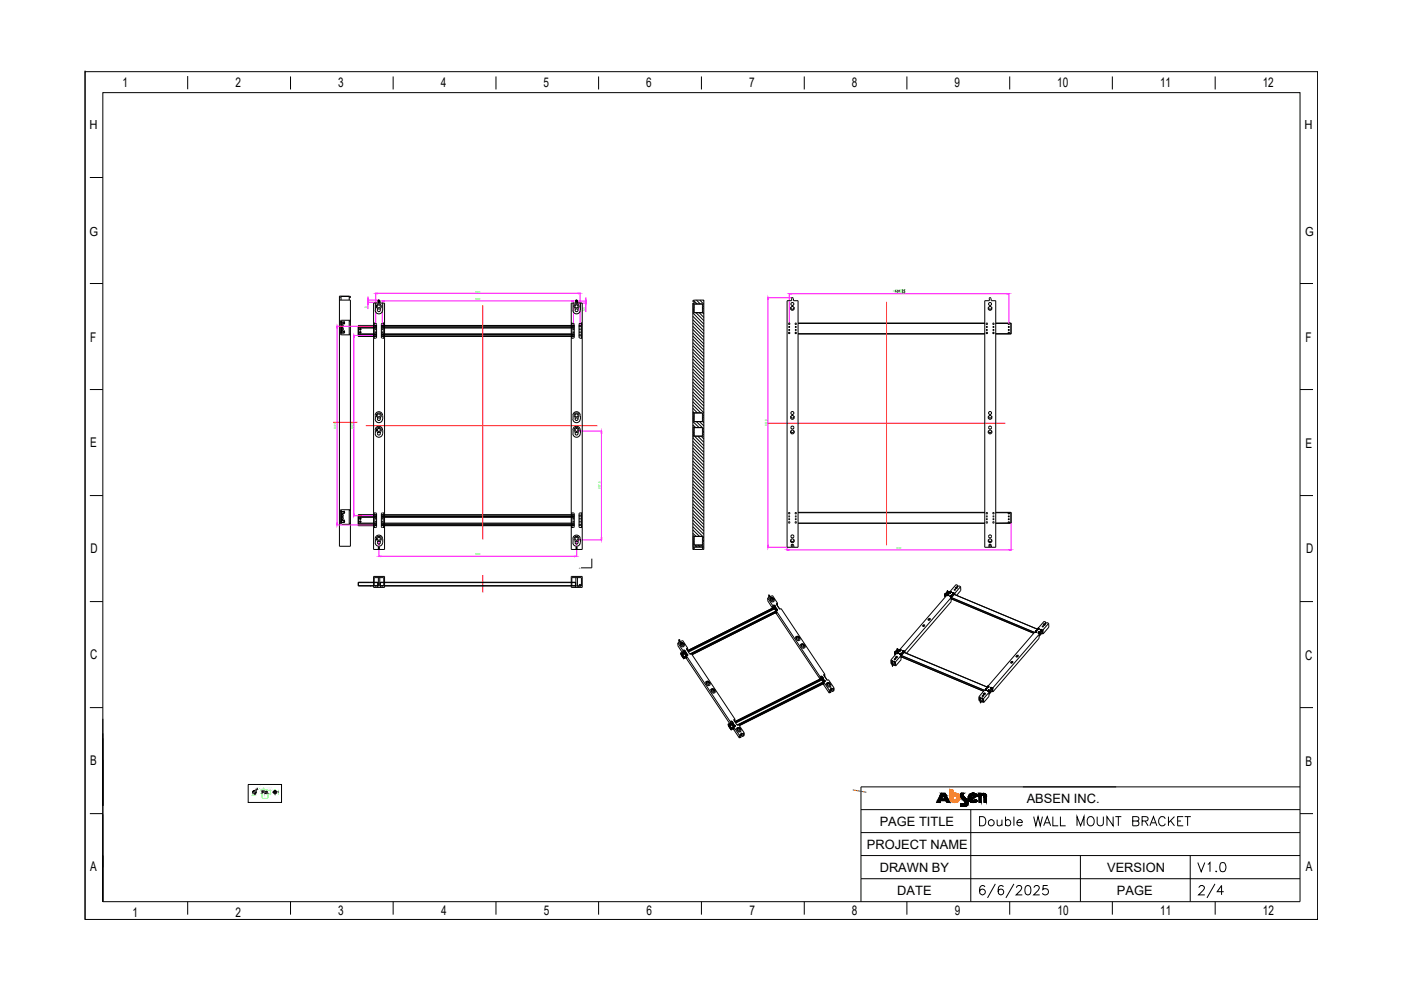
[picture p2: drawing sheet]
<svg xmlns="http://www.w3.org/2000/svg" width="297mm" height="210mm" viewBox="0 0 297 210" stroke-linecap="round" stroke-linejoin="round" font-family="sans-serif">
<defs><g id="words">
<text font-size="6.2" x="253.3" y="191.6">2/4</text>
<text font-size="4.9" x="252.9" y="185.9">V1.0</text>
<g font-size="2.8">
<text x="26" y="18.4">1</text>
<text x="49.9" y="18.4">2</text>
<text x="71.7" y="18.4">3</text>
<text x="93.5" y="18.4">4</text>
<text x="115.2" y="18.4">5</text>
<text x="137" y="18.4">6</text>
<text x="158.8" y="18.4">7</text>
<text x="180.6" y="18.4">8</text>
<text x="202.4" y="18.4">9</text>
<text x="224.2" y="18.4">10</text>
<text x="246" y="18.4">11</text>
<text x="267.7" y="18.4">12</text>
<text x="19.1" y="72.5">F</text>
<text x="276.8" y="72.4">F</text>
<text x="19.1" y="94.8">E</text>
<text x="276.8" y="94.9">E</text>
<text x="19.2" y="117.3">D</text>
<text x="276.9" y="117.2">D</text>
<text x="19.1" y="139.8">C</text>
<text x="276.7" y="139.9">C</text>
<text x="19.1" y="162.1">B</text>
<text x="276.8" y="162.3">B</text>
<text x="19.1" y="184.7">A</text>
<text x="276.9" y="184.7">A</text>
<text x="28.1" y="194.4">1</text>
<text x="49.9" y="194.4">2</text>
<text x="71.7" y="194.1">3</text>
<text x="93.5" y="194.1">4</text>
<text x="115.3" y="194.1">5</text>
<text x="137.1" y="194.1">6</text>
<text x="158.9" y="194.1">7</text>
<text x="180.6" y="194.1">8</text>
<text x="202.4" y="194.1">9</text>
<text x="224.2" y="194.1">10</text>
<text x="246" y="194.1">11</text>
<text x="267.8" y="194.1">12</text>
</g>
<g font-size="2.7">
<text x="217.7" y="170.3">ABSEN INC.</text>
<text x="186.5" y="175.1">PAGE TITLE</text>
<text x="183.8" y="180">PROJECT NAME</text>
<text x="186.5" y="184.9">DRAWN BY</text>
<text x="234.7" y="184.9">VERSION</text>
<text x="190.2" y="189.7">DATE</text>
<text x="236.8" y="189.8">PAGE</text>
</g>
<g font-size="2.6">
<text x="19" y="27.4">H</text>
<text x="276.6" y="27.4">H</text>
<text x="19" y="50">G</text>
<text x="276.7" y="50">G</text>
</g>
<g font-size=".6" fill="#0f0">
<text x="77.8" y="65.4" transform="rotate(-90 77.8 65.4)">6</text>
<text x="100.8" y="63.6">522</text>
<text x="100.8" y="62">558</text>
<text x="124" y="66" transform="rotate(-90 124 66)">5.5</text>
<text x="189.4" y="62">*</text>
<text x="71.3" y="91" transform="rotate(-90 71.3 91)">542.5</text>
<text x="74.8" y="91" transform="rotate(-90 74.8 91)">492.5</text>
<text x="162.6" y="90.3" transform="rotate(-90 162.6 90.3)">681.5</text>
<text x="127.3" y="103.6" transform="rotate(-90 127.3 103.6)">297.5</text>
<text x="100.8" y="117.8">540</text>
<text x="190.2" y="116.4">612</text>
</g>
<text font-size=".4" x="122.8" y="120.6">A</text>
</g></defs>
<!-- layer: 0 -->
<g fill="none" stroke="#000" stroke-width=".21">
<path d="M18 15.2h.1M18 15.2h261.4v179.7h-261.4zM18 15.2v179.7M39.8 16.1v2.8M61.6 16.2v2.8M83.4 16.2v2.8M105.2 16.2v2.8M126.9 16.2v2.8M148.7 16.2v2.8M170.5 16.2v2.8M192.3 16.2v2.8M214.1 16.2v2.8"/>
<path d="M235.8 16.2v2.8M257.6 16.2v2.8M279.4 15.2v179.7M19.1 37.6h2.7M19.1 60.1h2.7M72 63h.3M72.3 70.9l2 .1M72.3 68v3M72.3 70.6h.1M72.3 68.3h.1M72.3 68.4v2.1M72.3 62.9v.7"/>
<path d="M72.3 67.9v3.1M72.3 70.5h.8v-.2l-.1 .2M72.4 68.3h-.1M72.4 68.4h.1M72.4 70.5h.1M72.4 68.3h.6zM72.4 70.6h.6M72.5 70l.2 .2M72.5 68.8v1.3zM72.7 68.6l-.2 .2M72.7 68.7l-.2 .1M72.7 68.6v.1"/>
<path d="M72.7 70.2h.3M72.7 68.6h.4v-.2l-.1 .2M73 68.3h.1M73 70.2v.1M73 68.6h.1M73 68.4h.1M73 70.5h.1M73 70.3h.1M73 68.6v.1M73 70.5v.1M74 70.8h.3M74 62.8h-2v53h2.3v-52.2h-2.3"/>
<path d="M74 67.9v3.1M74 68.1h.3M74.3 62.8v.3zM74.3 67.9l-2 .1M75.9 71h3.9M75.9 69l.1 2.3M75.9 69.3l3.9 .1M75.9 71.2h.4M75.9 69.3h.4M75.9 69.1h.4M76 70.8h3.8M76 69v2.3"/>
<path d="M76 69h-.1M76 71.3h3.8M76 69.6h3.8M76 69h3.8M79.2 64.3h2.3v52.2h-2.3zM79.2 71.7h.5M79.2 71.6h.1M79.3 68.6h.1M79.3 68.6v3.1M79.6 64.3l-.1 1.5a.78 .78 0 0 0 .8 .7 .78 .78 0 0 0 .8-.7M79.7 68.6l.1 .2M79.7 68.6l-.5 .1"/>
<path d="M79.8 68.8v2.7l-.1 .2M79.9 65.3a.53 .53 0 0 1 .1-.7 .53 .53 0 0 1 .7 0 .53 .53 0 0 1 0 .7M80 65.3l.1 .5M80 65.7a.4 .4 0 0 1 .6 0M80 65.8a.32 .32 0 0 0 .3 .3 .32 .32 0 0 0 .3-.3M80.2 63.7l.2-.1 .1 .2M80.2 63.7l-.1 .1M80.2 63.8l.1 .2 .2-.2M80.2 63.8l.1-.1 .2 .1M80.2 63.8h.1M80.2 63.7v.6M80.5 63.7v.6"/>
<path d="M80.6 63.8v.5M80.7 65.6v.2M80.7 65.3l-.1 .3M80.9 68.8v2.7l.1 .2M80.9 70.8h40.9M80.9 71h40.9M80.9 71.3h40.9M80.9 69.6h40.9M80.9 69.4h40.9M80.9 69h40.9M81 68.6l-.1 .2M81.1 68.6h.4"/>
<path d="M81.1 71.7h.4M81.2 64.3v1.5M81.4 68.6h.1M81.4 68.6v3.1M81.4 71.6h.1M121.1 64.3h2.3v52.2h-2.3zM121.1 71.7h.5M121.1 71.6h.1M121.2 68.6h.1M121.2 68.6v3.1M121.5 65.8a.78 .78 0 0 0 .7 .7 .78 .78 0 0 0 .8-.7M121.5 64.3v1.5"/>
<path d="M121.6 68.6l.2 .2M121.6 68.6l-.5 .1M121.8 68.8v2.7l-.2 .2M121.8 65.3a.53 .53 0 0 1 .1-.7 .53 .53 0 0 1 .7 0 .53 .53 0 0 1 0 .7M121.9 65.3l.1 .5M121.9 65.7a.4 .4 0 0 1 .7 0M121.9 65.8a.32 .32 0 0 0 .3 .3 .32 .32 0 0 0 .4-.3M122 63.8a.17 .17 0 0 1 .2-.2 .17 .17 0 0 1 .2 .2M122.1 63.8l.1 .2 .2-.2M122.1 63.8l.1-.1 .2 .1M122.1 63.8v.5M122.1 63.8h.1"/>
<path d="M122.1 63.7v.6M122.4 63.7v.6M122.5 63.8v.5M122.6 65.6v.2M122.7 65.3l-.1 .3M122.8 68.8v2.7l.2 .2M123 68.6l-.2 .2M123 68.6h.4M123 71.7h.4M123.1 64.3v1.5M123.3 68.6h.1M123.3 68.6v3.1"/>
<path d="M123.3 71.6h.1M146.9 63.7l2.3-.1v52.9h-2.3v-52.2h.3v-.3h-.3zM146.9 65.8h.3M147 64.3l-.1 2.2M147 64.4h1.9v1.9M147 65.4h.2M147 66.1h.2M147 65.6h.2M147.2 64.5v1.8h2M148.9 64.7h.3M148.9 65h.3M148.9 65.3h.3"/>
<path d="M148.9 65.9h.3M148.9 65.5h.3M167.7 65.3a.32 .32 0 0 0 .3 .3 .32 .32 0 0 0 .3-.3M167.7 65.2v.1M167.8 63.3l.2-.2 .2 .2M167.9 63.3v.5h-1v52.2h2.3v-52.2h-1v-.5M168.4 65.2v.1M169.2 70.8h39.6M169.2 68.5h39.6M209.6 65.3a.32 .32 0 0 0 .3 .3 .32 .32 0 0 0 .3-.3M209.6 65.2v.1M209.7 63.3l.2-.2 .2 .2"/>
<path d="M209.8 63.3v.5h-1v52.2h2.3v-52.2h-1v-.5M210.3 65.2v.1M211.1 70.8h3.2M211.1 68.5h3.2M214 70.7l.3 .1M214 68.6h.4M214.3 68.5v2.3M214.3 68.5h.1M275.6 60.1h2.8M19.1 82.6h2.7M79.5 91.9a.78 .78 0 0 0 .8 .8 .78 .78 0 0 0 .8-.8M80 91.9a.4 .4 0 0 1 .6 0"/>
<path d="M80 88.8a.4 .4 0 0 1 .6 0M80 91.9a.32 .32 0 0 0 .3 .3 .32 .32 0 0 0 .3-.3M80 88.8a.32 .32 0 0 0 .3 .4 .32 .32 0 0 0 .3-.4M80.6 91.8l.1-.1a.56 .56 0 0 0 .1-.9 .56 .56 0 0 0-.9 0 .56 .56 0 0 0 .1 .9l.1 .2M80.6 88.7l.1-.2a.54 .54 0 0 0 0-.8 .54 .54 0 0 0-.8 0 .54 .54 0 0 0 .1 .8l.1 .4M80.7 88.7v.2M80.7 91.8v.1M81.1 88.1a.78 .78 0 0 0-.8-.8 .78 .78 0 0 0-.8 .8l.1 .8a.76 .76 0 0 0 .8 .7 .76 .76 0 0 0 .7-.8M81.1 91.2a.78 .78 0 0 0-.8-.8 .78 .78 0 0 0-.8 .8l.1 .7M81.2 88.1v.8M81.2 91.2v.7M121.5 88.1a.78 .78 0 0 1 .7-.8 .78 .78 0 0 1 .8 .8"/>
<path d="M121.5 88.8a.78 .78 0 0 0 .7 .8 .78 .78 0 0 0 .8-.8M121.5 91.2a.78 .78 0 0 1 .7-.8 .78 .78 0 0 1 .8 .8M121.5 91.9a.78 .78 0 0 0 .7 .8 .78 .78 0 0 0 .8-.8M121.5 88.1v.8M121.5 91.2v.7M121.9 91.9a.4 .4 0 0 1 .7 0M121.9 88.8a.4 .4 0 0 1 .7 0M121.9 91.9a.32 .32 0 0 0 .3 .3 .32 .32 0 0 0 .4-.3M121.9 88.8a.32 .32 0 0 0 .3 .4 .32 .32 0 0 0 .4-.4M122.6 91.8v-.1a.56 .56 0 0 0 .1-.9 .56 .56 0 0 0-.9 0 .56 .56 0 0 0 .1 .9l.1 .2M122.6 88.7v-.2a.54 .54 0 0 0 .1-.8 .54 .54 0 0 0-.8 0 .54 .54 0 0 0 0 .8l.1 .4M122.6 88.7v.2"/>
<path d="M122.6 91.8v.1M123.1 88.1v.8M123.1 91.2v.7M146.9 87.3v2.3M146.9 90.4v2.4M146.9 88.1h.1M146.9 91.2h.1M146.9 91.9h.3M146.9 88.9h.3M147 91.5h.2M147 90.6h1.9v1.9h-1.7M147 87.5h1.9v1.9h-1.7"/>
<path d="M147 88.4h.2M147 92.3h.2M147 89.2h.2M147 91.8h.2M147 88.7h.2M147.2 87.5v1.9h2M148.9 90.7h-1.7v1.8h2M148.9 91.5h.3M148.9 91.7h.3M148.9 88.1h.3M148.9 88.4h.3M148.9 87.8h.3"/>
<path d="M148.9 91.2h.3M148.9 89h.3M148.9 88.6h.3M148.9 90.9h.3M148.9 92.1h.3M167.7 88.3a.32 .32 0 0 0 .3 .3 .32 .32 0 0 0 .3-.3M167.7 91.4a.34 .34 0 0 0 .3 .3 .34 .34 0 0 0 .4-.3M167.7 88.3h.1M168.4 88.3h.1M209.6 88.3a.32 .32 0 0 0 .3 .3 .32 .32 0 0 0 .3-.3M209.6 91.4a.32 .32 0 0 0 .3 .3 .32 .32 0 0 0 .3-.3M209.6 88.3h.1"/>
<path d="M209.6 91.4h.1M210.3 88.3h.1M210.3 91.4h.1M275.6 82.6h2.8M19.1 105.1h2.7M72.3 111.1l2 .1M72.3 108.1v3M72.3 110.7h.1M72.3 108.5h.1M72.3 108.5v2.2M72.3 108v.1M72.3 108.1h2"/>
<path d="M72.4 108.5h-.1M72.4 108.5h.1M72.4 110.7h.1M72.4 110.7h.6M72.4 108.5h.6zM72.5 110.2l.2 .2M72.5 109v1.2zM72.7 108.8l-.2 .2M72.7 110.4h.4v.3h-.8M72.7 110.4h.3M72.7 108.8h.3M72.7 108.8h.1"/>
<path d="M73 108.5h.1M73 110.4h.1M73 108.8h.1M73 110.7h.1M73 108.7v.1M73 108.5l.1 .3zM73 110.4v.3M74 111h.3M74 108.2h.3M74 108.1v3.1M75.9 109.5h3.9M75.9 111.4h.4"/>
<path d="M75.9 109.5h.4M75.9 109.2h.4M76 110.9h3.8M76 109.1v2.4M76 111.5h3.8M76 109.7h3.8M76 109.1h3.8M79.2 108.8h.5l.1 .1M79.2 108.8h.1M79.2 111.8h.1M79.3 111.8h.1M79.3 108.8v3"/>
<path d="M79.5 115a.78 .78 0 0 0 .8 .8 .78 .78 0 0 0 .8-.8M79.5 114.2a.78 .78 0 0 1 .8-.7 .78 .78 0 0 1 .8 .7M79.6 114.3v.8M79.8 111.7l-.1 .1h-.5M79.8 111.1l-3.9 .1h.4M79.8 109v2.7M80 114.9a.38 .38 0 0 1 .4-.1 .38 .38 0 0 1 .3 .3M80 115a.32 .32 0 0 0 .3 .4 .32 .32 0 0 0 .3-.4M80.1 114.9l-.1-.2a.55 .55 0 0 1 0-.9 .55 .55 0 0 1 .8 .3l-.2 .8M80.1 114.9v.2M80.9 111.7l.1 .1h.5M80.9 110.9h40.9"/>
<path d="M80.9 109.5h40.9M80.9 111.5h40.9M80.9 111.1h40.9M80.9 109.7h40.9M80.9 109.1h40.9M80.9 109v2.7M81.2 114.3v.8M81.4 111.8h.1M81.4 108.8h.1M81.4 108.8v3M81.5 108.8h-.5l-.1 .1M121.1 108.8h.1"/>
<path d="M121.1 108.8h.5M121.1 111.8h.5M121.1 111.8h.1M121.2 111.8h.1M121.2 108.8v3M121.5 115a.78 .78 0 0 0 .7 .8 .78 .78 0 0 0 .8-.8M121.5 114.2a.78 .78 0 0 1 .7-.7 .78 .78 0 0 1 .8 .7M121.5 114.3v.8M121.6 108.8l.2 .1M121.8 111.7l-.2 .1M121.8 109v2.7M121.9 114.9a.4 .4 0 0 1 .7 0"/>
<path d="M121.9 115a.32 .32 0 0 0 .3 .4 .32 .32 0 0 0 .4-.4M122 114.9l-.1-.2a.55 .55 0 0 1 0-.9 .55 .55 0 0 1 .8 .3l-.1 .8M122 114.9v.2M122.6 114.9v.2M122.8 111.7l.2 .1h.4M122.8 109v2.7M123.1 114.3v.8M123.3 111.8h.1M123.3 108.8h.1M123.3 108.8v3M123.4 108.8h-.4l-.2 .1M125.5 118.4v2h-2.3"/>
<path d="M146.9 113.5v2.3M146.9 116h.3M146.9 114.3h.1M146.9 116.2h.3M146.9 115.1h.3M146.9 116.4h.3M147 113.7h1.9v1.9M147 115.4h.2M147 114.6h.2M147 114.9h.2M148.9 113.7h-1.7v1.9h2M148.9 116v.5"/>
<path d="M148.9 114.3h.3M148.9 114h.3M148.9 114.6h.3M148.9 115.2h.3M148.9 114.8h.3M148.9 116.2h.3M149.2 116h-2v.5M167.7 115.7l.3-.3 .3 .3M167.7 114.5a.34 .34 0 0 0 .4 .3 .34 .34 0 0 0 .3-.3M167.8 115.7v.3M168.3 115.7v.3M169.2 111h39.6"/>
<path d="M169.2 108.6h39.6M209.6 114.5a.32 .32 0 0 0 .3 .4 .32 .32 0 0 0 .3-.4M209.6 115.7l.3-.3 .3 .3M209.6 114.5v.1M209.7 115.7v.3M210.2 115.7v.3M210.3 114.5v.1M211.1 108.6h3.2M214 108.7h.4M214.3 108.6l.1 .1M214.3 108.6v2.4M214.4 110.9l-3.3 .1"/>
<path d="M214.4 110.9l-.1 .1M275.6 105.1h2.8M19.1 127.6h2.7M76 123.4v.8M76 124.2h2.4M76 124.2h3.2M76 123.5h3.2M76 123.4h2.4M79.2 122.2h2.3v2.3h-2.3zM79.3 124.2h.8M79.3 123.5h.8M79.8 123.4h.3"/>
<path d="M80.1 123.4v1.1M80.1 123.4v.8M80.2 122.5v1.7h-.9v-1.7h2.1v1.7h-.9v-1.7M80.6 124.2h.1M80.6 124.2h.8M80.6 123.5h.8M80.6 123.4v1.1M80.6 123.4v.1M80.6 123.4h.3M81.5 124.2h40.5M81.5 123.5h40.5M121.1 122.2h2.3v2.3h-2.3z"/>
<path d="M122 123.5v1M122 124.2h.1M122.1 122.5v1.7M122.4 122.5v1.7h.9v-1.7h-2.1v1.7M122.6 124.2v.3M122.8 124h.3M122.8 124v.2M123.1 124v.2M143.7 136.3l1.1 1.6-.1 .6-1-1.6zM144 135.8h.1M144.1 135.8h.1M144.1 136.5h.1"/>
<path d="M144.1 136.6l.3 .4 .4 .2 .3-.3v-.2M144.2 136.5v.1M144.3 136.5v.2M144.4 138.6h.1M144.4 138.6l.5 1.1M144.4 138.7v.1M144.4 138.6l.1 .1M144.4 138.8h.1M144.4 138.8v.1M144.4 138.9h.1M144.4 138.9l.1 .1M144.5 138.7v.2"/>
<path d="M144.5 138.7l-.1 .1M144.5 138.9h.1M144.5 138.9v.1M144.5 139l.3 .4M144.5 138.9l.3 .5M144.5 138.6h-.1M144.6 138.7h-.1M144.6 136.4h-.1M144.7 138.9l.2 .1zM144.7 136.4l.1 .2M144.7 139h.2zM144.7 135.8l1.1 1.6"/>
<path d="M144.8 136.5h.1M144.8 136.5v.1M144.8 136.6h.1M144.8 136.6l-.1-.2h-.3a.34 .34 0 0 0 0 .4 .34 .34 0 0 0 .5 0M144.8 136.5l-.3-.1v.4M144.8 136.6l.1 .2M144.8 138.4h.1M144.8 136.7h.1M144.8 136.8v.1M144.8 136.7v.1M144.8 139.4h.1M144.8 136.7l.1 .1"/>
<path d="M144.8 136.8h.1M144.9 139.4h.1M144.9 138.4h.1M144.9 139.2h.1zM144.9 136.4l-.5-.2-.3 .3M144.9 136.4h.1M144.9 136.8h.1M144.9 139.4h-.1M144.9 139.4l.1 .1M144.9 136.4l.2 .3M144.9 139.1v.2zM144.9 139.7h.1"/>
<path d="M144.9 139.5h.1M145 137.9h.1M145 137.8h.1M145 137.9l-.1 .5M145 137.8v.1M145 137.9l.3 .3M145 137.8l-.2 .1M145 139.3l-.1 .1M145.1 136.7h.1M145.1 136.8h.1M145.1 139.4l-.2 .3M145.1 138.4h.1"/>
<path d="M145.1 137.8v.1M145.1 137.8l.7 1.1M145.1 137.9l.7 1M145.2 138.6l-.7 .3M145.2 138.6v.1M145.2 138.6h.1M145.2 138.7h.1M145.3 138.6h.1M145.3 138.2h.1M145.3 138.2v.1M145.3 138.2l.1 .1M145.3 138.2l-.9 .4"/>
<path d="M145.3 138.6l-.1 .1M145.3 138.6v.1M145.3 138.3h-.1M145.3 138.3l-.9 .5M145.3 138.3h.1M145.4 138.3h.1M145.4 138.3v.1M145.4 138.4l.3 .5-.3-.4M145.4 138.4l-.9 .5M145.4 138.4v.1M145.4 138.5h.1M145.4 138.9h.1"/>
<path d="M145.4 139.4l9.4 14.1M145.4 138.5l.3 .4M145.4 138.5l-.1 .1M145.5 138.9h.1M145.5 138.9h-.1M145.5 139.4h.1M145.5 139.6h.1M145.5 137.6h.1M145.5 139.1v.5M145.5 139.1l9.3 13.9M145.5 137.6l.7 1M145.5 139.2l-.5 .3"/>
<path d="M145.5 139.4l-.5 .3M145.6 137.5v.1M145.6 137.6l.1-.1v.4M145.6 137.5l-.1 .1M145.7 138.9h.1M145.8 138.9h.1M145.8 138.9v.1M145.8 137.9h.1M145.8 138.9l-.9 .5M145.8 138.9l-.2 .1M145.8 137.4v.5M145.8 137.4l-.2 .1"/>
<path d="M145.8 138.9l-.3 .2M146.2 138.6h.4l9.2 13.9M163 126.3h.1M163 126.3h.2M163.1 126.2l.1 .1M163.2 126.2v.1M163.2 126.3h-.1M163.2 127h.1M163.2 127a.73 .73 0 0 0 .7 .6l.2-.1v-.4M163.3 127l.1 .2M163.7 126.8l-.2 .1M163.7 126.9l.1 .1-.3-.2v.5"/>
<path d="M163.8 126.3l1 1.6M163.8 127.1h.1M163.8 128.9h.1M163.8 128.4l-1-1.6v.6l1 1.5M163.8 127.1l.1 .2M163.8 128.4v.5M163.9 127h.1M163.9 127.3h.1M163.9 127l-.3-.2-.3 .2a.36 .36 0 0 0 .2 .3 .36 .36 0 0 0 .4 0M163.9 127.2h.1M163.9 127.2v.1M163.9 127l-.1 .1"/>
<path d="M163.9 128.9h.1M163.9 126.8l-.4-.1-.3 .3M163.9 126.9l-.4-.2-.3 .3M163.9 126.8v.1M163.9 126.9l.2 .2M163.9 126.8l.2 .3M164 128.4h.2M164 128.3h.2M164 128.3l-.2 .1M164 128.4l-.1 .5M164 128.3v.1M164 128.4l.3 .3"/>
<path d="M164.1 127.1h.1M164.1 127.3h.1M164.1 128.9h.1M164.2 128.3v.1M164.2 128.9h.1M164.2 128.3l.6 1.2M164.2 128.4l.6 1M164.3 129.1l-18.3 9.2M164.3 129.1l.1 .1M164.3 129.1h.1M164.3 128.7h.1M164.3 128.7l-18.5 9.3"/>
<path d="M164.3 128.7h-.1M164.3 128.7l.1 .1M164.4 128.8h-.1M164.4 128.8h.1M164.4 128.9h.1M164.4 128.8l-18.5 9.3M164.4 128.9l-18.5 9.2M164.4 128.8l.1 .2M164.4 128.9l.4 .5-.3-.4M164.4 129h.1M164.5 129h.1M164.5 129h-.2"/>
<path d="M164.5 129.9l9.4 14.1v-.5M164.5 129.3v.1M164.5 129.9l.1 .1M164.5 129.9h.1M164.6 130h.1M164.6 128.1l.8 1.1M164.6 129.7l-18 9M164.6 129.8l-17.9 9M164.6 129.5v.5M164.6 129.5l9.3 14M164.6 128.1h.1M164.6 128.1l.2-.1v.4"/>
<path d="M164.6 128v.1M164.8 129.4h.1M164.8 128.4h.1M164.8 129.4l-18.5 9.3M164.8 129.4l-.1 .1M164.8 129.5h-.2M164.8 127.9l-.2 .1M164.8 127.9v.5M164.8 128.4l.6 .8M165.4 129.2l.2-.2 9.3 14M168.7 135.2h.1M168.7 135.3l.4 .5h.2l.3-.2"/>
<path d="M168.8 135.3l.2 .2M168.8 135.3l.1-.2v.3M168.8 135.2l.3-.2 .2 .3M168.8 135.2v.1M169 135.5l.3 .2 .1-.1M169.2 135.1l.1 .2M169.3 135.2h.1M169.3 135.4h.1M169.3 135.3l-.3-.2v.4M169.3 135.3l.1 .2M169.3 135.5h.1M169.3 135.4l.1 .1"/>
<path d="M169.4 135.5h.1M169.4 135l-.4-.1-.3 .3M169.4 135a.45 .45 0 0 0-.7 .2M169.4 135l.2 .4M169.6 135.5h.1M169.6 135.4v.1M169.8 136.8h.1M169.8 136.8a.65 .65 0 0 0 .6 .7l.3-.3-.1-.3M169.8 136.8l.3 .3M169.8 136.8v.1M169.9 136.8v.2M170.1 137.1l.2 .1 .2-.1"/>
<path d="M170.3 136.7l.1 .2M170.3 136.8v.1M170.4 136.8h.1M170.4 136.9h.1M170.4 136.8l-.3-.1v.4M170.4 136.8l-.2-.2-.4 .3M170.4 136.8v.3M170.4 137l.1 .1M170.4 137h.1M170.4 137.1v.1M170.4 137.1h.1M170.5 137.1h.1"/>
<path d="M170.5 136.7l-.4-.2-.3 .3M170.5 136.7h.1M170.5 136.7l.1 .2M170.6 136.9h.1M170.7 137.1h.1M188.9 139.9v.9M188.9 139.9l.4 .2-.2 .4M189.7 138.6h.1M189.7 138.4h.1M189.7 138.4v.3M189.7 138.7l.2 .1M189.7 138.4l.3 .2"/>
<path d="M189.8 139.7l-.1 .2M189.8 139.4h.1M189.9 139.3l.1 .2 .2-.1M189.9 139.3v.1M189.9 139.4l.2-.1v.2M189.9 139.2h.3v.2M189.9 139.2v.2M189.9 139.2v.1M189.9 139.4h.1M190 138.3h.1M190 138.2h.1M190.1 138.2h.1"/>
<path d="M190.1 138.3h.1M190.1 139.4l-.1 .1M190.2 138v.1M190.2 138h.1M190.2 137.7h.1M190.2 139.4h.1M190.2 137.7l-.5 .7M190.2 137.7l.2 .1M190.2 137.7l.5 .2M190.3 138.5h.1M190.3 138.6h.1M190.3 138.5v.1"/>
<path d="M190.4 138.6h.1M190.4 138.5h.1M190.5 138.5h.1M190.8 137.9h.1M190.8 138h.1M190.8 138.8h.1M190.9 138.8h.1M190.9 138h.1M190.9 137.9h.1M191 137.9h.1M191 138.8h.1M191 139.2l17.5 7.4"/>
<path d="M191.1 138.8h.1M191.1 139.3l-.1 .1M191.1 139l17.6 7.4M191.4 138.2h.1M191.5 138.2h.1M191.6 138.2h.1M191.7 138.3l17.6 7.4M191.8 138.3h.1M191.8 138.2h.1M191.8 138.2l-.8 .9 .1 .8-1.2 1.3v-.9M191.8 138.2l.1 .2M195.7 132.5v.3l.3-.1"/>
<path d="M195.7 132.6l.2-.1v.3M195.7 132.5h.3v.2M195.7 132.5v.1M195.7 132.6l-.1 .2M195.9 132.6l-.1 .2M196 132.6v.1M196 132.6h.1M196.9 131.3v.2l.3-.1M196.9 131.2l.2-.1 .1 .3M196.9 131.2l-.1 .2M196.9 131.2v.1M197.1 131.3h-.2"/>
<path d="M197.1 131.3l-.2 .2M197.1 131.3v.2M197.2 131.3h.1M197.2 131.3v.1M200.3 126.1h.1M200.3 126.4h.1M200.3 126.1v.3M200.3 126.4l.2 .1M200.3 126.2l.4 .1M200.3 126.1l.1 .1M200.6 125.9h.1M200.7 125.9h.1"/>
<path d="M200.7 125.9v.1M200.7 125.9l-.1 .1M200.8 125.8h.1M200.8 125.7h.1M200.9 125.4h.1M200.9 125.4l-.6 .7M200.9 125.4l.1 .1M200.9 125.4l.4 .2M200.9 126.3h.1M200.9 126.2h.1M201 126.3h.1M201 126.2h.1"/>
<path d="M201.1 126.2h.1M201.4 125.7h.1M201.4 125.6h.1M201.4 125.6v.1M201.5 125.6h.1M201.5 125.7h.1M201.5 126.5h.1M201.6 126.5h.1M201.6 125.6h.1M201.6 126.9l.1 .7-9.5 10.9M201.6 126.9l17.6 7.4M201.7 126.5h.1"/>
<path d="M201.7 127h-.1M201.7 126.7l17.6 7.4M201.8 127l-.2 .1M202 125.9h.1M202.1 125.9h.1M202.3 126l17.6 7.4M202.4 126v.1M202.4 125.9h.1M202.4 125.9l-.8 1M202.4 125.9v.2M202.5 125.1h-.1M202.6 124.5h.3l.1 .1-.2 .2-.2-.1"/>
<path d="M202.6 124.6l.3-.1-.1 .2M202.6 124.5v.3M202.6 124.6v.1M202.6 124.5v.1M202.8 124.7l-.1 .1M202.8 124.5v.2M203.1 124.1l-.2 .2 .1 .1 .3-.2 .4 .2M203.1 124.1l-.4-.1-13.8 15.9M203.1 124.1l-.2 .3v-.2M203.7 124.4l-13.8 15.9M203.7 124.4v.8l-.9 1M215.4 139.1v.1"/>
<path d="M215.5 139l.2-.1 .2 .2M215.5 139v.1M215.5 139l-.1 .1M215.5 139.1l-.1 .1M215.7 139.1h-.2M215.7 139.1l-.1 .2M215.7 139.1v.2M215.9 139.1l-.3 .2-.2-.1M215.9 139.1h.1M219.6 134.1h.1M219.6 134h.1M219.7 134.1h.1"/>
<path d="M219.7 134h.1M220.1 133.4h.1M220.1 133.5h.1M220.1 134.3h.1M220.2 134.3h.1M220.2 133.5h.1M220.2 133.4h.1M220.3 134.3h.1M220.7 133.7h.1M220.8 133.7h.1M220.8 134.2l-.5 .6M220.8 134.4l-.5 .5"/>
<path d="M220.8 134.2v.2M220.8 134.2h.1M220.9 134.3l.2 .1M220.9 134.2v.1M220.9 134.3l-.1 .1M221.1 133.8v.5l-.2-.1M221.1 133.7l-.8 .9v.7l-9.8 11.4M221.1 133.7h.1M221.1 133.7v.7M221.1 132.8v.1M221.2 132.5h.1M221.2 132.4v.1"/>
<path d="M221.3 132.3l.3-.1 .1 .2-.3 .2-.2-.2M221.3 132.4l.2-.1-.1 .2M221.3 132.3l-.1 .1M221.3 132.4l-.1 .1M221.3 132.3v.1M221.4 132.5v.1M221.4 132.3v.2M221.7 131.9l-.1 .2 .1 .1 .3-.2 .3 .2M221.7 131.9l-.3-.2-13.8 16M221.7 131.9l-.1 .3v-.2M222.3 132.2l-13.8 15.9M222.3 132.2l.1 .8-1.3 1.4"/>
<path d="M275.6 127.6h2.8M19.1 150h2.7M21.8 152.4v38.8h253.8v-171.6h-253.8v171.6v-9.8M149.6 144.7h.1M149.6 144.8l.5 .6h.2l.3-.3M149.7 144.8a.44 .44 0 0 0 .7 .3M149.7 144.8l.1-.1v.2M149.8 144.7l.3-.2 .2 .3M149.8 144.7l-.1 .1M150.2 144.7l.1 .1M150.2 144.8h.1M150.2 144.9h.1"/>
<path d="M150.3 144.9v.1M150.3 144.8l-.4-.2v.4M150.3 145h.1M150.3 144.8v.2M150.3 145.1h.1M150.3 145v.1M150.3 144.6l-.4-.2-.3 .3M150.3 144.6l.2 .3M150.5 145h.1M150.5 144.9l.1 .1zM150.7 146.3h.1M150.7 146.4a.65 .65 0 0 0 .6 .6l.3-.2v-.3"/>
<path d="M150.8 146.4l.2 .2M150.8 146.4h.1M150.8 146.3l.3-.2 .2 .3M150.8 146.3v.1M150.9 146.3v.2M150.9 146.3l-.1 .1M151 146.6l.2 .2 .2-.2M151.3 146.2v.2M151.3 146.4h.1M151.3 146.3l-.3-.1v.4M151.3 146.5l.1 .1M151.3 146.4l.1 .2"/>
<path d="M151.4 146.7h.1M151.4 146.6h.1M151.4 146.2l-.4-.2-.3 .3 .3-.2 .4 .1M151.4 146.2h.1M151.4 146.2l.2 .3M151.6 146.5h.1M151.6 146.6h.1M154.4 153.7h.1M154.4 153.9h.1M154.4 153.9l.6 .8M154.4 153.7l.1 .1M154.5 153.9h.1"/>
<path d="M154.5 153.8h.1M154.5 153.9l.1 .1M154.5 153.8v.1M154.6 154.1l.3 .4M154.6 154l.3 .5M154.6 154v.1M154.6 153.6l-.2 .1M154.6 153.7l-.1 .1M154.8 153v.5M154.9 153.5h.1M154.9 154.5h.1M154.9 154.4h.1"/>
<path d="M154.9 154.1h-.1M154.9 154.3h.2zM154.9 154l-.1 .1M154.9 154.4l.1 .2M154.9 154v.1M154.9 154.4v.1M154.9 153.4l-.1 .1M154.9 154.4l.1 .1M155 154.7h.1M155 154.6h.1M155 154.5v.2M155 154.5v.1"/>
<path d="M155 153h.2M155 152.9h.2M155 153l.3 .3M155 153h-.1v.5M155 152.9v.1M155 154.6v.1M155 152.9l-.2 .1M155.1 154.3l-.2 .1M155.1 154.5h-.1M155.2 153l.6 1M155.2 152.9l.6 1.1M155.2 152.9v.1"/>
<path d="M155.2 153.5h.1M155.2 153.7l-.6 .3M155.3 153.8h.1M155.3 153.3h.1M155.3 153.2h.1M155.3 153.7l.1 .1M155.3 153.3l.1 .1M155.3 153.2l-.9 .5v.2M155.3 153.2v.1M155.3 153.7v.1M155.3 153.3h-.1M155.4 153.4h.1"/>
<path d="M155.4 153.7v.1M155.4 153.4h-.2M155.4 153.5l.3 .5-.3-.4M155.4 153.5v.1M155.4 153.4v.1M155.4 153.4l-.9 .4M155.4 153.5l-.9 .4M155.4 153.6h.1M155.4 154h.1M155.4 154.5l1.4 2M155.4 153.6h-.1M155.5 154.5l.1 .1"/>
<path d="M155.6 154.6h.1M155.6 152.7l.7 1 .3-.1 1.2 1.8M155.6 154.1v.5M155.6 154.1l1.2 1.8M155.6 154.3l-.6 .3M155.6 154.4l-.6 .3M155.6 152.6v.1M155.6 152.7l.1-.1v.4M155.6 152.7h.1M155.8 154h.1M155.8 154l-.9 .4M155.8 152.5l-.2 .1"/>
<path d="M155.8 154l-.1 .1M155.8 154l-.2 .1M156.4 154.5v.2M156.5 154.4v.4M156.7 154.5l.1 .1M156.8 155.9v.6M157 155.8v.1M157 156h.3M157 155.8l.1 .4M157.1 155.5h.1M157.1 155.7l.2 .2M157.1 156.2l-.3 .3"/>
<path d="M157.3 156l.1 .2M157.3 155.9l.1 .2M157.3 155.9v.1M157.4 156.1v.1M157.5 155.6l.2 .3M157.7 155.9v-.4l-.9 .4v.5l.3-.2M157.7 155.9l-.3 .2M157.8 155.4v.6l-.4 .2M157.8 155.4l-1 .5M174.1 143.4l.1 .1M174.1 143.3l.1 .1M174.1 143.3l-.2 .2"/>
<path d="M174.1 143.4l-.2 .5M174.1 143.4l.2 .4M174.1 143.3v.1M174.2 143.9h.1M174.2 143.5l.7 1M174.2 143.4l.7 1M174.2 143.4v.1M174.3 144.1l-18.3 9.2M174.3 144.2h.1M174.4 143.7h.1M174.4 143.7l-18.6 9.3v-.5M174.4 143.8h.1"/>
<path d="M174.4 144.1v.1M174.4 143.8h-.2M174.4 144.1l-.1 .1M174.4 143.7v.1M174.4 144.2h.1M174.5 143.8h.1M174.5 144h.1M174.5 143.8l-.2 .1M174.5 143.9l-18.6 9.3 18.6-9.2M174.5 144l.3 .5-.3-.4M174.5 143.8v.2M174.5 144.1h.1"/>
<path d="M174.5 144.4h.1M174.5 144.1h-.1M174.5 145l1.3 1.9M174.5 144v.1M174.5 144.9l.1 .2M174.6 143.2l.8 1 .2-.1 1.2 1.7M174.6 145.1h.1M174.6 144.9l.1 .1M174.7 145.1h.1M174.7 143.1l.1-.1v.4M174.7 144.7l-18 9.1M174.7 144.9l-17.9 8.9"/>
<path d="M174.7 144.6l1.1 1.7M174.7 143l-.1 .2M174.7 144.6v.5M174.7 143.1l-.1 .1M174.7 143l-.1 .1M174.8 144.4h.1M174.8 144.4l.1 .1M174.8 144.4l-18.5 9.3M174.9 144.5h-.1M174.9 144.5h.1M174.9 143h-.2M174.9 143.4v.1"/>
<path d="M174.9 144.5h-.2M174.9 144.4l-.2 .2M174.9 143v.4M174.9 144.4v.1M174.9 143.5l.5 .7M175.4 144.9v.3M175.6 144.9v.4M175.8 144.9l.1 .2M175.8 146.3v.6M176 146.3l.1 .1M176.1 146.3l.1 .4M176.1 146.4l.2 .1"/>
<path d="M176.1 146.4v.1M176.1 146h.1M176.1 146h.2M176.2 146.7l-.4 .2M176.2 145.9v.1M176.2 146.2l.1 .2M176.3 146.4l.1 .2M176.3 146.5l.1 .1M176.3 146.4v.1M176.4 146.6h.1M176.5 146.1l.2 .3M176.7 146.4v-.4l-.8 .4v.4l.3-.1"/>
<path d="M176.7 146.4l-.3 .2M176.8 145.8l-1 .5M176.8 145.8v.6l-.4 .2M189.1 140.5h.1M189.1 140.3l.2 .1M189.1 141.1l.1 .1M189.2 141.2h.1M189.2 140.2l-.2-.1v.6l.1-.2M189.3 140.4v.1M189.3 140.5h-.1M189.3 141.1l-.1 .1M189.4 140.2l.1 .1"/>
<path d="M189.4 140.2l-.1 .2M189.4 140.2l.5 .1M189.5 140.3l.3 .1v.7M189.5 140.3l-.2 .2M189.6 140.3h.1M189.7 140.4h.1M189.7 140.3v.4h.1M189.7 140.3h-.1M207.6 147.7l.3 .2-.1 .4M207.6 147.7v.8M207.8 148.3h.1M207.8 148.1l.1 .1"/>
<path d="M207.8 148.9l.1 .1M207.9 149h.1M207.9 148l-.3-.1v.6l.2-.2M207.9 148.2v.1M208 148.9l-.1 .1M208.1 148.1l.3 .1 .1 .6M208.1 148l.4 .1M208.1 148v.1M208.1 148l-.2 .2M208.1 148.1l-.2 .2M208.3 148.1h.1M208.3 148.2h.1"/>
<path d="M208.3 148.1v.4h.2M208.4 147.5v.2M208.5 147.2h.1M208.6 147.2l.2-.1v.2M208.6 147l.2-.1 .1 .3M208.6 147l-.1 .2M208.6 147v.2M208.6 147.2h-.1M208.7 147.1l.1 .1M208.8 147.2h.1M208.8 147.2l-.2 .1M208.9 147.2l-.2 .1-.2-.1"/>
<path d="M208.9 147.1v.1M208.9 146.3h.1M209 146.3h.1M209 146.3v.1M209.1 146.3h.1M209.4 145.7h.1M209.5 145.7h.1M209.5 145.8h.1M209.5 145.7v.1M209.5 146.6h.1M209.6 146.6h.1M209.6 145.8h.1"/>
<path d="M209.6 145.7h.1M209.6 146.5v.1M209.7 146.6h-.1M209.7 146.6h.1M210 146h.1M210.1 146h.1M210.2 146h.1M210.2 146.6h.1M210.2 146.6l-.5 .6M210.3 146.6l.2 .1M210.3 146.5v.1M210.3 146.6h-.1"/>
<path d="M210.3 146.5l-.1 .1M210.4 146.1v.5l-.1-.1M210.5 146h.1M210.5 146l-.8 .9v.8l-1.1 1.2-.1-.8M210.5 146v.7M214.4 140.4v.2l.3-.1M214.4 140.4l.2-.1v.3M214.4 140.3h.2l.1 .2M214.4 140.3v.1M214.4 140.3l-.1 .2M214.6 140.4l-.2 .2M214.7 140.4h.1"/>
<path d="M214.7 140.4v.1M275.6 150h2.8M19.1 172.5h2.7M21.8 161.1v9.8M52.6 166.3h7.1v3.8h-7.1zM54.3 167.5h.1M54.3 167.5l.1 .1M54.5 167.3h.1M182.5 171.7h93.1M182.5 176.5h93.1M205.8 171.7v19.5M207.7 173.1h.7a1.05 1.05 0 0 1 .6 1 1.05 1.05 0 0 1-.6 1h-.7z"/>
<path d="M211.4 173.8l.1 1.2 .5 .1 .4-.4M212.4 173.8v1.3M213.2 174.1a.62 .62 0 0 1 .9-.1 .62 .62 0 0 1 0 .9 .62 .62 0 0 1-.9-.1M213.2 173.1v2M215 173.1v2M215.6 174.4h1.1a.62 .62 0 0 0-.8-.6 .62 .62 0 0 0-.2 1 .65 .65 0 0 0 1 0M219.2 173.1l.4 2 .5-2 .5 2 .4-2M221.3 175.1l.7-2 .8 2M221.6 174.5h.9M223.2 173.1v2h1.2M224.8 173.1v2h1.1M228.3 175.1v-2l.8 2 .7-2v2"/>
<path d="M230.7 173.4a.72 .72 0 0 1 .8-.2 .72 .72 0 0 1 .5 .7 .83 .83 0 0 1-.2 .9 .83 .83 0 0 1-.9 .2 1.2 1.2 0 0 1-.2-1.6zM232.6 173.1v1.4a.67 .67 0 0 0 .7 .6 .67 .67 0 0 0 .6-.6v-1.4M236 173.1v2l-1.3-2v2M236.5 173.1h1.2M237.1 173.1v2M240.2 174.1l1.1-.1 .2-.3-.1-.4-.4-.2h-.8v2h.8l.4-.2v-.7l-.4-.1M242.1 174.1l1.1-.1 .2-.3-.1-.4-.3-.2h-.9v2M242.8 174.1l.6 1M243.8 175.1l.8-2 .7 2M244.1 174.5h.9M247.1 173.6a.72 .72 0 0 0-.9-.5 .72 .72 0 0 0-.5 .8 .86 .86 0 0 0 .2 .9 .86 .86 0 0 0 .9 .2l.3-.4M247.7 173.1v2"/>
<path d="M248.2 174l.8 1.1M249 173.1l-1.3 1.4M249.7 174.1h.7M250.9 173.1h-1.2v2h1.2M251.2 173.1h1.3M251.8 173.1v2M275.6 172.5h2.8M275.6 166.8h-93.1v24.4M39.8 191.2v2.7M61.6 191.2v2.7M83.4 191.2v2.7M105.2 191.2v2.7"/>
<path d="M126.9 191.2v2.7M148.7 191.2v2.7M170.5 191.2v2.7M182.5 181.4h93.1M182.5 186.3h93.1M192.3 191.2v2.7M208.8 188a.58 .58 0 0 0-.5-.3 .58 .58 0 0 0-.5 .4 1.2 1.2 0 0 0 .4 1.6 .62 .62 0 0 0 .7-.5 .62 .62 0 0 0-.5-.7 .62 .62 0 0 0-.7 .6M211 187.4l-1.6 3M212.7 188l-.1-.1a.59 .59 0 0 0-.9 .2 1.2 1.2 0 0 0 .5 1.6 .6 .6 0 0 0 .6-.5 .6 .6 0 0 0-.5-.7 .6 .6 0 0 0-.7 .6M214.1 191.2v2.7M215 187.4l-1.7 3M215.5 188.2l.4-.5h.4l.2 .3a.66 .66 0 0 1-.1 .8l-1 .9h1.3"/>
<path d="M217.6 187.9a.59 .59 0 0 1 .9 .2 1.32 1.32 0 0 1-.5 1.6h-.2a1.29 1.29 0 0 1-.2-1.8zM219.2 188.2v-.1a.58 .58 0 0 1 .6-.4 .58 .58 0 0 1 .5 .4l-.2 .7-.9 .9h1.2M222.1 187.7h-.9l-.1 .9a.68 .68 0 0 1 1 0 .68 .68 0 0 1-.1 1 .68 .68 0 0 1-1-.2M229.1 181.4v9.8M235.8 191.2v2.7M252.3 181.4v9.8M257.6 191.2v2.7M279.4 194.9h.1"/>
<circle cx="76.4" cy="70.5" r=".15"/>
<circle cx="76.4" cy="69.8" r=".15"/>
<circle cx="76.4" cy="69.8" r=".11"/>
<circle cx="76.4" cy="70.5" r=".11"/>
<circle cx="79.7" cy="69.8" r=".11"/>
<circle cx="79.7" cy="70.5" r=".11"/>
<circle cx="79.7" cy="71.1" r=".15"/>
<circle cx="79.7" cy="69.2" r=".15"/>
<circle cx="80.3" cy="65" r=".32"/>
<circle cx="81" cy="70.5" r=".11"/>
<circle cx="81" cy="69.8" r=".11"/>
<circle cx="81" cy="71.1" r=".15"/>
<circle cx="81" cy="69.2" r=".15"/>
<circle cx="121.6" cy="69.8" r=".11"/>
<circle cx="121.6" cy="70.5" r=".11"/>
<circle cx="121.6" cy="69.2" r=".15"/>
<circle cx="121.6" cy="71.1" r=".15"/>
<circle cx="122.2" cy="65" r=".32"/>
<circle cx="123" cy="69.8" r=".11"/>
<circle cx="123" cy="70.5" r=".11"/>
<circle cx="123" cy="69.2" r=".15"/>
<circle cx="123" cy="71.1" r=".15"/>
<circle cx="167.3" cy="70" r=".11"/>
<circle cx="167.3" cy="69.3" r=".11"/>
<circle cx="167.3" cy="70.6" r=".15"/>
<circle cx="167.3" cy="68.6" r=".15"/>
<circle cx="168" cy="64.5" r=".32"/>
<circle cx="168" cy="65.4" r=".4"/>
<circle cx="168.7" cy="70" r=".11"/>
<circle cx="168.7" cy="69.3" r=".11"/>
<circle cx="168.7" cy="68.6" r=".15"/>
<circle cx="168.7" cy="70.6" r=".15"/>
<circle cx="209.2" cy="69.3" r=".11"/>
<circle cx="209.2" cy="70" r=".11"/>
<circle cx="209.2" cy="68.6" r=".15"/>
<circle cx="209.2" cy="70.6" r=".15"/>
<circle cx="209.9" cy="64.5" r=".32"/>
<circle cx="209.9" cy="65.4" r=".4"/>
<circle cx="210.6" cy="69.3" r=".11"/>
<circle cx="210.6" cy="70" r=".11"/>
<circle cx="210.6" cy="68.6" r=".15"/>
<circle cx="210.6" cy="70.6" r=".15"/>
<circle cx="80.3" cy="91.2" r=".32"/>
<circle cx="80.3" cy="88.1" r=".32"/>
<circle cx="122.2" cy="91.2" r=".32"/>
<circle cx="122.2" cy="88.1" r=".32"/>
<circle cx="168" cy="90.7" r=".32"/>
<circle cx="168" cy="87.6" r=".32"/>
<circle cx="168" cy="91.6" r=".4"/>
<circle cx="168" cy="88.5" r=".4"/>
<circle cx="209.9" cy="90.7" r=".32"/>
<circle cx="209.9" cy="87.6" r=".32"/>
<circle cx="209.9" cy="91.6" r=".4"/>
<circle cx="209.9" cy="88.5" r=".4"/>
<circle cx="76.4" cy="110.6" r=".15"/>
<circle cx="76.4" cy="110" r=".15"/>
<circle cx="76.4" cy="110" r=".11"/>
<circle cx="76.4" cy="110.6" r=".11"/>
<circle cx="79.7" cy="110" r=".11"/>
<circle cx="79.7" cy="110.6" r=".11"/>
<circle cx="79.7" cy="111.3" r=".15"/>
<circle cx="79.7" cy="109.3" r=".15"/>
<circle cx="80.3" cy="116.2" r=".15"/>
<circle cx="80.3" cy="114.2" r=".32"/>
<circle cx="81" cy="110.6" r=".11"/>
<circle cx="81" cy="110" r=".11"/>
<circle cx="81" cy="109.3" r=".15"/>
<circle cx="81" cy="111.3" r=".15"/>
<circle cx="121.6" cy="110.6" r=".11"/>
<circle cx="121.6" cy="110" r=".11"/>
<circle cx="121.6" cy="109.3" r=".15"/>
<circle cx="121.6" cy="111.3" r=".15"/>
<circle cx="122.2" cy="116.2" r=".15"/>
<circle cx="122.2" cy="114.2" r=".32"/>
<circle cx="123" cy="110" r=".11"/>
<circle cx="123" cy="110.6" r=".11"/>
<circle cx="123" cy="111.3" r=".15"/>
<circle cx="123" cy="109.3" r=".15"/>
<circle cx="167.3" cy="109.5" r=".11"/>
<circle cx="167.3" cy="110.1" r=".11"/>
<circle cx="167.3" cy="108.8" r=".15"/>
<circle cx="167.3" cy="110.8" r=".15"/>
<circle cx="168" cy="115.7" r=".15"/>
<circle cx="168" cy="113.7" r=".32"/>
<circle cx="168" cy="114.7" r=".4"/>
<circle cx="168.7" cy="110.1" r=".11"/>
<circle cx="168.7" cy="109.5" r=".11"/>
<circle cx="168.7" cy="108.8" r=".15"/>
<circle cx="168.7" cy="110.8" r=".15"/>
<circle cx="209.2" cy="110.1" r=".11"/>
<circle cx="209.2" cy="109.5" r=".11"/>
<circle cx="209.2" cy="108.8" r=".15"/>
<circle cx="209.2" cy="110.8" r=".15"/>
<circle cx="209.9" cy="115.7" r=".15"/>
<circle cx="209.9" cy="113.7" r=".32"/>
<circle cx="209.9" cy="114.7" r=".4"/>
<circle cx="210.6" cy="110.1" r=".11"/>
<circle cx="210.6" cy="109.5" r=".11"/>
<circle cx="210.6" cy="110.8" r=".15"/>
<circle cx="210.6" cy="108.8" r=".15"/>
<circle cx="210.2" cy="174.4" r=".67"/>
</g>
<!-- layer: VhF -->
<g fill="#ff7f00" stroke="#ff7f00" stroke-width=".21">
<path d="M202.3 168.2h.3z"/>
<path d="M202.2 168.7h.2z"/>
<path d="M202.5 169.6h.8z"/>
<path d="M202.2 170.1h.4z"/>
<path d="M202.3 168.2h.3zM202.2 168.2h.4z"/>
<path d="M202.2 168.2h.6zM202.2 168.2h.6z"/>
<path d="M202.2 168.2l.7 .1zM202.2 168.2l.7 .1z"/>
<path d="M202.2 168.3l.9 .1zM202.2 168.3l.9 .1z"/>
<path d="M202.2 168.4l1 .2-.1-.2zM202.2 168.4l1 .2h-1z"/>
<path d="M202.2 168.6l1.1 .1-.1-.1zM202.2 168.6l1.1 .1h-1.1z"/>
<path d="M202.5 168.7h.8zM202.5 168.7h.8z"/>
<path d="M202.2 168.7h.2zM202.2 168.7h.3z"/>
<path d="M202.5 168.7h.8zM202.5 168.7h.8z"/>
<path d="M202.6 168.7l.8 .1zM202.6 168.7l.8 .1z"/>
<path d="M202.6 168.8h.8zM202.6 168.8h.8z"/>
<path d="M202.7 168.8l.7 .1zM202.7 168.8l.7 .1z"/>
<path d="M202.8 168.9h.6zM202.8 168.9h.6z"/>
<path d="M202.8 168.9l.6 .1zM202.8 168.9l.6 .1z"/>
<path d="M202.8 169h.6zM202.8 169h.6z"/>
<path d="M202.9 169l.6 .1zM202.9 169l.6 .1zM202.9 169.1h.6zM202.9 169.1h.6z"/>
<path d="M201.4 167.5l.6 1.7v-1.7zM201.4 167.5l.6 1.7h-.6z"/>
<path d="M202.9 169.1l.6 .1zM202.9 169.1l.6 .1z"/>
<path d="M201.4 169.2h.6zM201.4 169.2h.6z"/>
<path d="M202.9 169.2h.6zM202.9 169.2h.6z"/>
<path d="M202.9 169.2l.6 .1zM202.9 169.2l.6 .1z"/>
<path d="M201.5 169.2l.5 .1zM201.5 169.2l.5 .1z"/>
<path d="M201.5 169.3h.6zM201.5 169.3h.6z"/>
<path d="M202.9 169.3h.6zM202.9 169.3h.5z"/>
<path d="M201.5 169.3l.6 .1zM201.5 169.3l.6 .1z"/>
<path d="M202.9 169.3l.5 .1zM202.9 169.3l.5 .1h-.6z"/>
<path d="M202.8 169.4l.6 .1zM202.8 169.4l.6 .1z"/>
<path d="M201.5 169.4l.6 .1zM201.5 169.4l.6 .1z"/>
<path d="M202.8 169.5h.6zM202.7 169.5h.7z"/>
<path d="M201.5 169.5h.7zM201.5 169.5h.7zM201.5 169.5h.7zM201.5 169.5h.7z"/>
<path d="M202.7 169.5h.7zM202.7 169.5h.7z"/>
<path d="M201.5 169.5l.8 .1zM201.5 169.5l.8 .1z"/>
<path d="M202.7 169.5h.7zM202.6 169.6h.7z"/>
<path d="M201.5 169.6h.9zM201.5 169.6h.9z"/>
<path d="M202.6 169.6h.7zM202.5 169.6h.8zM202.4 169.6h.9z"/>
<path d="M201.5 169.6h.9zM201.5 169.6h.9z"/>
<path d="M201.5 169.6h1.8zM201.5 169.6h1.8z"/>
<path d="M201.5 169.6h1.8zM201.5 169.6l1.8 .1z"/>
<path d="M201.6 169.7h1.7zM201.6 169.7l1.6 .1z"/>
<path d="M201.7 169.8h1.5zM201.7 169.8h1.5z"/>
<path d="M201.7 169.8h1.5zM201.7 169.8l1.4 .1z"/>
<path d="M201.8 169.9h1.3zM201.8 169.9l1.2 .1z"/>
<path d="M201.8 170h1.2zM201.8 170l1.1 .1z"/>
<path d="M202 170.1h.9zM202 170.1h.9z"/>
<path d="M202 170.1h.9zM202 170.1h.8z"/>
<path d="M202.1 170.1h.7zM202.1 170.1h.5z"/>
<path d="M202.2 170.1h.4zM202.4 170.1h.2z"/>
</g>
<path d="M202 169.1a.44 .44 0 0 0 .4 .5 .44 .44 0 0 0 .4-.5 .44 .44 0 0 0-.6-.3v-.6a.99 .99 0 0 1 1.2 .8 .99 .99 0 0 1-.9 1.1 .99 .99 0 0 1-1.1-1v-1.6h.6v1.7" fill="none" stroke="#ff7f00" stroke-width=".21"/>
<!-- layer: DIM -->
<g fill="#000" stroke="#000" stroke-width=".21">
<path d="M203.7 168.4h.6zM204.4 169.8h.7zM204.4 170.4h.8zM204.5 170.4h.7zM204.6 170.3h.6zM205.8 168.3h1.1zM206.1 170.1h.4zM206.2 168.2h.3zM206.6 169.7h.5zM206.8 169.6h.2zM208.2 168.3h.6zM208.4 168.2h.2z"/>
<path d="M198.8 169.8l.5 .3 .1-.3zM198.8 169.8l.5 .3h-.7z"/>
<path d="M199.3 168.6l.3 .8 .4-.8zM199.3 168.6l.3 .8h-.6z"/>
<path d="M199.6 168.2l1 .4-.2-.4zM199.6 168.2l1 .4h-1.3z"/>
<path d="M200 168.6l1 .8-.4-.8zM200 168.6l1 .8h-.6z"/>
<path d="M199 169.4l2.2 .4-.2-.4zM199 169.4l2.2 .4h-2.4z"/>
<path d="M200.5 169.8l.8 .3-.1-.3zM200.5 169.8l.8 .3h-.6z"/>
<path d="M203.7 168.6h.6zM203.7 168.6h.6z"/>
<path d="M203.7 168.4h.6zM203.7 168.4h.6z"/>
<path d="M203.7 168.4l.6 .1zM203.7 168.4l.6 .1z"/>
<path d="M203.7 168.5l.6 .1zM203.7 168.5l.6 .1z"/>
<path d="M203.7 168.6l.6 .1zM203.7 168.6l.6 .1z"/>
<path d="M203.7 168.7l.6 .1v-.1zM203.7 168.7l.6 .1h-.6z"/>
<path d="M203.7 168.3h.6zM203.7 168.3l.6 .1zM203.7 168.4h.6z"/>
<path d="M203.7 168.2h.6zM203.7 168.2l.6 .1z"/>
<path d="M203.7 168.8l.7 .1zM203.7 168.8l.7 .1z"/>
<path d="M203.8 168.2h.6zM203.8 168.2h.5z"/>
<path d="M203.8 168.9l.7 .1-.1-.1zM203.8 168.9l.7 .1h-.7z"/>
<path d="M203.8 169l.8 .1zM203.8 169l.8 .1z"/>
<path d="M203.8 169.1l.9 .1zM203.8 169.1l.9 .1z"/>
<path d="M203.9 169.2l.9 .1zM203.9 169.2l.9 .1z"/>
<path d="M203.7 170.9h1zM203.7 170.9l.9 .1z"/>
<path d="M204 169.3l.9 .1zM204 169.3l.9 .1z"/>
<path d="M203.7 170.9h1.1zM203.7 170.9h1z"/>
<path d="M204 169.4l.9 .1zM204 169.4l.9 .1z"/>
<path d="M204.1 169.5l1 .1-.2-.1zM204.1 169.5l1 .1h-.8z"/>
<path d="M203.7 170.9h1.2zM203.7 170.9h1.1z"/>
<path d="M203.7 170.8h1.3zM203.7 170.8l1.2 .1z"/>
<path d="M204.3 169.6l.8 .2v-.2zM204.3 169.6l.8 .2h-.7zM204.4 169.8h.7z"/>
<path d="M203.7 170.7h1.4zM203.7 170.7l1.3 .1z"/>
<path d="M204.5 169.8l.7 .1zM204.5 169.8l.7 .1z"/>
<path d="M204.5 169.9l.7 .1zM204.5 169.9l.7 .1z"/>
<path d="M204.6 170h.6zM204.6 170h.6z"/>
<path d="M203.7 170.6h1.5zM203.7 170.6l1.4 .1z"/>
<path d="M204.6 170h.6zM204.6 170h.6z"/>
<path d="M204.6 170l.6 .1zM204.6 170l.6 .1z"/>
<path d="M204.6 170.1l.6 .1zM204.6 170.1l.6 .1z"/>
<path d="M204.6 170.2h.6zM204.6 170.2h.6z"/>
<path d="M204.6 170.2l.6 .1zM204.6 170.2l.6 .1zM204.6 170.3h.6zM204.6 170.3h.6z"/>
<path d="M204.6 170.3h.6zM204.6 170.3h.6zM204.6 170.3h.6zM204.6 170.3h.6z"/>
<path d="M204.6 170.3h.6zM204.6 170.3h.6zM204.5 170.3h.7z"/>
<path d="M204.5 170.3l.7 .1zM204.5 170.3l.7 .1zM204.5 170.4h.7z"/>
<path d="M204.5 170.4h.7zM204.4 170.4h.8zM204.4 170.4h.8z"/>
<path d="M203.7 170.4l1.5 .1zM203.7 170.4l1.5 .1z"/>
<path d="M203.7 170.5l1.5 .1v-.1zM203.7 170.5l1.5 .1h-1.5z"/>
<path d="M205.5 169.7h1.6zM205.5 169.7h1.6z"/>
<path d="M205.3 169h.5zM205.3 169h.5z"/>
<path d="M205.3 169l.5 .1zM205.3 169l.5 .1z"/>
<path d="M205.3 169.1l.5 .1zM205.3 169.1l.5 .1z"/>
<path d="M205.3 169.2h.5zM205.3 169.2h.5z"/>
<path d="M205.3 168.9h.5zM205.3 168.9l.5 .1z"/>
<path d="M205.4 168.8h.5zM205.4 168.8l.4 .1z"/>
<path d="M205.4 168.7l.5 .1zM205.4 168.7l.5 .1z"/>
<path d="M205.4 168.8h.5zM205.4 168.8h.5z"/>
<path d="M205.4 169.5l.6 .1zM205.4 169.5l.6 .1z"/>
<path d="M205.4 168.7h.6zM205.4 168.7h.5z"/>
<path d="M205.4 169.6l.8 .1zM205.4 169.6l.8 .1z"/>
<path d="M205.4 168.6h.7zM205.4 168.6l.6 .1z"/>
<path d="M205.5 168.6h.6zM205.4 168.6h.7z"/>
<path d="M206.1 170.1h.4zM206.2 170.1h.3z"/>
<path d="M205.5 168.6h.7zM205.5 168.6h.7z"/>
<path d="M205.5 168.6h.7zM205.5 168.6h.6z"/>
<path d="M205.4 169.7h.9zM205.4 169.7h.9z"/>
<path d="M205.5 168.6h.7zM205.5 168.6h.8z"/>
<path d="M205.3 169.4l.7 .1 .2-.1zM205.3 169.4l.7 .1h-.6zM205.4 169.5h.6zM205.4 169.5h.6z"/>
<path d="M205.4 169.7h1.1zM205.4 169.7h1.1z"/>
<path d="M205.3 169.2l.9 .2 .3-.2zM205.3 169.2l.9 .2h-.9z"/>
<path d="M206.2 168.2h.3zM206.2 168.2h.3z"/>
<path d="M206.2 168.2h.3zM206.1 168.2h.4z"/>
<path d="M206.1 168.2h.6zM206 168.2h.7z"/>
<path d="M206 168.2h.7zM205.9 168.2h.8z"/>
<path d="M205.9 168.2l1 .1zM205.8 168.3h1.1zM205.7 168.3h1.2z"/>
<path d="M206 170.1h.8zM206 170.1h.5z"/>
<path d="M205.9 170.1h.9zM205.9 170.1h.9z"/>
<path d="M205.7 168.3l1.3 .1-.1-.1zM205.7 168.3l1.3 .1h-1.4z"/>
<path d="M206.8 169.6l.2 .1zM206.7 169.7h.3z"/>
<path d="M205.8 170h1.2zM205.8 170l1 .1z"/>
<path d="M206.7 169.7h.4zM206.6 169.7h.5zM206.5 169.7h.6z"/>
<path d="M205.7 170h1.3zM205.7 170h1.3z"/>
<path d="M205.6 168.4h1.5zM205.6 168.4h1.5z"/>
<path d="M205.6 168.4l1.6 .2-.1-.2zM205.5 168.6l.1-.2 1.6 .2zM205.5 168.6h1.7zM205.5 168.6h1.7z"/>
<path d="M206.5 169.7h.6zM206.5 169.7h.6z"/>
<path d="M205.5 169.7l1.7 .2-.1-.2zM205.5 169.7l1.7 .2h-1.6zM205.6 169.9h1.6zM205.6 169.9h1.6z"/>
<path d="M206.3 168.6h.9zM206.3 168.6h.9z"/>
<path d="M206.4 168.6h.8zM206.4 168.6h.8z"/>
<path d="M206.5 168.6l.7 .1zM206.5 168.6l.7 .1z"/>
<path d="M205.6 169.9l1.4 .1 .2-.1zM205.6 169.9l1.4 .1h-1.3z"/>
<path d="M206.6 168.7h.6zM206.6 168.7h.6z"/>
<path d="M206.7 168.7h.6zM206.6 168.7h.7z"/>
<path d="M206.6 168.7l-.1 .5 .8-.5zM205.8 169.2l.8-.5-.1 .5z"/>
<path d="M207.6 168.6h.7zM207.6 168.6h.7z"/>
<path d="M207.6 168.2l.4 .2v-.2zM207.6 168.2l.4 .2h-.4z"/>
<path d="M207.6 168.8l.4 1.3v-1.3zM207.6 168.8l.4 1.3h-.4z"/>
<path d="M207.6 168.7h.5zM207.6 168.7l.4 .1z"/>
<path d="M207.6 168.7h.5zM207.6 168.7h.5z"/>
<path d="M207.6 168.7h.6zM207.6 168.7h.6z"/>
<path d="M207.6 168.7h.6zM207.6 168.7h.5z"/>
<path d="M207.6 168.6h.6zM207.6 168.6h.7z"/>
<path d="M207.6 168.6h.6zM207.6 168.6l.6 .1z"/>
<path d="M208.3 168.6h.8zM208.3 168.6h.8z"/>
<path d="M208.4 168.6h.7zM208.4 168.6h.7z"/>
<path d="M208.4 168.2h.3zM208.4 168.2h.3z"/>
<path d="M208.4 168.2h.3zM208.3 168.2h.4z"/>
<path d="M208.3 168.2l.5 .1zM208.2 168.3h.6zM208.2 168.3h.6z"/>
<path d="M208.2 168.3l.7 .1zM208.2 168.3l.7 .1z"/>
<path d="M208.2 168.4h.7zM208.1 168.4h.8z"/>
<path d="M208.1 168.4h.9zM208.1 168.4h.9z"/>
<path d="M208.1 168.4h.9zM208.1 168.4h.9z"/>
<path d="M207.6 168.4l1.4 .1zM207.6 168.4l1.4 .1z"/>
<path d="M207.6 168.5l1.5 .1zM207.6 168.5l1.5 .1z"/>
<path d="M208.3 168.6h.8zM208.3 168.6h.8z"/>
<path d="M208.4 168.6h.7zM208.4 168.6h.7z"/>
<path d="M208.4 168.6l.7 .1zM208.4 168.6l.7 .1z"/>
<path d="M208.5 168.7h.6zM208.5 168.7h.6z"/>
<path d="M208.5 168.7h.6zM208.5 168.7h.6zM208.6 168.7h.5zM208.6 168.7h.5z"/>
<path d="M208.6 168.7l.5 .1zM208.6 168.7l.5 .1z"/>
<path d="M208.6 168.8h.5zM208.6 168.8h.5zM208.6 168.8h.5zM208.6 168.8h.5z"/>
<path d="M208.6 168.8l.5 .1zM208.6 168.8l.5 .1z"/>
<path d="M208.6 168.9l.5 1.2v-1.2zM208.6 168.9l.5 1.2h-.5z"/>
</g>
<!-- layer: VhF -->
<g fill="none" stroke="#000" stroke-width=".21">
<path d="M199.6 168.2h.8l.9 1.9h-.6l-.2-.3h-1.1l-.1 .3h-.7zM200 168.6l.4 .8h-.8zM203.7 168.2a1.5 1.5 0 0 0 .7 1.6M203.8 168.2h.6M204.3 168.7l.7 .7 .2 .8M204.4 168.1l-.1 .6M204.5 169.8l.1 .3M204.6 170.2l-.1 .2h-.8v.6h.9M205.2 170.2l-.1 .5-.5 .2M205.8 169.2l.9-.5a.53 .53 0 0 0-.7-.1 .53 .53 0 0 0-.2 .6M205.9 169.5a.74 .74 0 0 0 1 0l.3 .4M206.3 168.1a.99 .99 0 0 1 .9 .6"/>
<path d="M206.3 168.1a1.04 1.04 0 0 0-.9 1.6 1.04 1.04 0 0 0 1.7 .2M207.3 168.7l-1.3 .8M208 168.4a.61 .61 0 0 1 .7-.1 .61 .61 0 0 1 .4 .5v1.3h-.5v-1.2M208 168.8l.4-.2 .2 .3M208 168.4v-.2h-.4v1.9h.4v-1.3"/>
</g>
<!-- layer: LJP-SIKONGFORMAT -->
<path d="M180.8 167.5l2.9 .5" fill="none" stroke="#994d00" stroke-width=".21"/>
<!-- layer: 02___PRT_ALL_AXES -->
<g fill="none" stroke="#000" stroke-width=".21">
<path d="M72.3 62.9h1.7M72.5 68.9h.3v.5h-.3M72.5 69.6h.3v.4h-.3M74 62.8v.8M74 63.1h.3M74 62.8h.3M76.5 71.2h3M76.5 71h3M76.5 69.3h3M76.5 69.1h3M81.2 71.2h40.3M81.2 71h40.3"/>
<path d="M81.2 69.3h40.3M81.2 69.1h40.3M169.2 70.7h39.6M169.2 68.6h39.6M211.1 70.7h2.7M211.1 68.6h2.7M72.5 109.7h.3v.5h-.3M72.5 109.1h.3v.4h-.3M76.5 109.5h3M76.5 111.2h3M76.5 109.2h3M79.5 111.4h-3"/>
<path d="M81.2 111.4h40.3M81.2 111.2h40.3M81.2 109.5h40.3M81.2 109.2h40.3M169.2 110.9h39.6M169.2 108.7h39.6M211.1 108.7h2.7M213.8 110.9h-2.7M78.4 124.2h.8M78.4 123.4h.8M79.3 123.4h.5M79.5 124.2h.3"/>
<path d="M80.9 124.2h.3M80.9 123.4h.5M81.5 124.2h40.5M81.5 123.4h40.5M122.1 124.2h1.1M143.9 135.8h.1M144 135.8v.4M144 135.9l.1 .2M144.1 135.9h-.1M144.1 135.8v.1M144.1 135.9l.1 .2M144.5 138.6h.2"/>
<path d="M144.5 138.6h.1M144.6 136.9h.1M144.7 138.5l-.2 .1M144.7 138.5v.1M144.7 138.6h.1M144.7 139h.1M144.7 135.8l-1 .5M144.8 139h.1M144.9 139.2h.1M145 139.2h.1M145 139.3l.2 .1M145 138.3h.1"/>
<path d="M145 139.3h.1M145 138.3h.2M145 138.3l-.3 .2M145 138.3l.1 .1M145.1 138.4l-.4 .2M145.1 139.3h.1M145.2 138.7l.1 .1 .1-.1M145.2 138.7h.2M145.2 139.3h.1M145.2 138.3l-.1 .1M145.2 138.3h.1M145.2 139.3v.1"/>
<path d="M145.3 138.9h.2v.1h-.2zM145.4 138.6h-.2v.1M145.4 138.6v.1M145.5 138.9h-.2M145.5 139.1h.1M145.5 139.1l-.3 .3M145.7 139l-.7 .3M163 126.3v.4M163 126.4l.2 .2M163 126.3h.1M163.2 126.4h-.2M163.2 126.3v.1"/>
<path d="M163.2 126.4l.1 .1M163.6 127.4h.1M163.8 126.3l-1 .5M164.1 128.8h.1M164.1 128.8l-18.3 9.2M164.1 128.8l.1 .1M164.2 128.9l-18.4 9.1M164.3 128.8h.1M164.3 129.1l.2 .1-.1 .1h-.1zM164.3 128.8l-.1 .1M164.3 128.8h-.2M164.4 129.4l.2-.1-.1 .2h-.1"/>
<path d="M164.4 129.4h.2M164.4 129.4v.1M164.4 129.5h.1M164.5 129.2h-.2M164.5 129.5h.1M164.6 129.5h.1M164.6 129.6h.1M164.6 129.5l-18.3 9.2M164.6 129.6l-18 9M164.6 129.5v.1M164.7 129.5h-.1M189.6 139.8h-.1"/>
<path d="M189.6 139.7h.3l-.2 .2zM189.6 139.7h.1M189.8 138.4h.1M189.8 138.4l.1 .1M189.8 139.8h-.2M189.8 139.8h.1M189.9 138.5l.2 .1M189.9 138.5h.1M189.9 138.4v.1M190 138.2l.1 .1M190 138.2h.1M190.1 138.2v.1"/>
<path d="M190.2 138h.1M190.3 138.5h-.1M190.3 137.8l.2 .1zM190.3 138h.1M190.3 138.5h.1M190.3 138.6h.1M190.4 138.5h.1M190.4 138.4h.1M190.4 138.6h.1M190.4 138.5v.1M190.5 137.8h.1M190.5 137.8l.1 .1"/>
<path d="M190.6 138.3h.1M190.7 138.1h.1M190.8 138.1h.1M190.8 137.9h.1M190.8 138h.1M190.8 138.7h.1M190.9 138.8h.1M190.9 138.7h.1M190.9 138.7v.1M190.9 137.9h.1M190.9 138h.1M190.9 137.9v.1"/>
<path d="M191 138.7h.1M191 138.8h.1M191 138.7l.1 .1M191.1 138.8h-.1M191.1 138.6h.1M191.1 139l17.6 7.3M191.3 138.4h.1M191.4 138.1h-.1M191.4 138.2h.1M191.4 138.1h.1M191.4 138.1v.1M191.5 138.1h.1"/>
<path d="M191.5 138.2h.1M191.5 138.1v.1M191.7 138.3l17.6 7.4M200.4 126.2h.1M200.4 126.2h.2M200.5 126.2l.2 .1M200.6 126.2h.1M200.6 126.2h-.1M200.6 125.9h.1zM200.7 125.9h.1M200.8 125.7h.1M200.9 126.2h.1"/>
<path d="M200.9 126.2l.1 .1M201 126.3h.1M201 126.2h.1M201.1 125.6h-.2h.4M201.1 125.6h.1M201.1 125.5v.1M201.1 126.2l-.1 .1M201.1 126l.1 .1M201.1 126h.1M201.2 126v.1M201.3 125.9h.1M201.3 125.8v.1"/>
<path d="M201.4 125.9h.1M201.4 125.6h.1M201.4 125.6l.1 .1M201.5 125.7h.1M201.5 125.6h.1M201.5 126.4v.1M201.5 126.4h.1M201.5 126.5h.1M201.5 126.4l.2 .1M201.6 126.4h.1M201.6 126.5h.1M201.7 126.3h.1"/>
<path d="M201.8 126.7l17.5 7.4M201.8 126.3h.1M202 126.1h.1M202 125.9h.1M202 125.9h.2M202 125.8h.1M202.1 125.9h.1M202.1 125.8h.1M202.3 125.1h.3M202.3 125.1l.2-.2 .1 .2M202.3 125v.1M202.3 126l17.6 7.4"/>
<path d="M219.5 134h.1M219.6 134h.1M219.6 134.1h.1M219.6 134v.1M219.7 134h.1M219.7 134.1h.1M219.7 134v.1M219.8 133.8h.1zM219.9 133.8v.1M219.9 133.6h.1M220 133.6h.1M220.1 133.4h.1"/>
<path d="M220.1 133.5h.1M220.1 133.4v.1M220.1 134.2h.1M220.2 134.2h.1M220.2 134.3h.1M220.2 133.4h.1M220.2 133.5h.1M220.2 133.4v.1M220.3 134.2h.1M220.3 134.3h.1M220.3 134.3h-.1M220.3 134.1h.2"/>
<path d="M220.3 134.1h.1M220.5 134.1h.1M220.5 133.9h.1zM220.7 133.6h.1M220.7 133.7h.1M220.8 133.7h.1M220.8 133.6h.1M220.9 132.8l.3-.1v.2zM221 132.8h.1M221 132.9h.2M154.7 153.6v.1M154.7 153.7h.1"/>
<path d="M154.9 154h.1M154.9 154.1h-.1M154.9 154.3h.1M155 154.3h.1M155.1 153.4l.1 .1M155.1 154.4v.1M155.1 153.4h.1M155.2 154.3v.1M155.2 153.5l-.5 .2M155.2 153.7h.2v.1h-.2zM155.2 153.4l-.6 .2 .1 .1M155.2 153.4v.1"/>
<path d="M155.2 154.4l-.1 .1M155.2 153.4h.1M155.2 154.4h.1M155.4 154h.2M155.4 154v.1M155.4 154h.1M155.4 153.7l-.2 .1M155.6 154.2h.1M155.6 154.2l-.4 .2M155.6 154.1v.1M155.6 154l-.2 .1M155.6 154h-.2"/>
<path d="M155.7 154.1l-.6 .3M156.2 154.5v.1M156.2 154.6l.4 .6h.2l.3-.3M156.4 154.5l-.1 .1M156.5 154.4l.3 .1v.2M156.6 155h.1M156.8 154.6h.1M156.8 154.7h.1M156.8 154.7v.1M156.8 154.8l.1 .1M156.9 154.8v.1M156.9 154.9h.1"/>
<path d="M156.9 154.9l-.1-.5h-.4l-.1 .3 .4 .3M156.9 154.9l-.1 .1-.2-.1M156.9 154.4l-.4-.1-.3 .3M156.9 154.4l.2 .3M157.1 155.4h.1v.1zM157.1 154.8h.1M157.1 154.7v.2M174.2 143.8v.1M174.2 143.9l-18.3 9.2M174.3 143.9h.1M174.3 144.3h.1M174.3 144.1h.2v.2h-.2z"/>
<path d="M174.3 143.9h-.1M174.3 143.9l-18.5 9.1M174.4 144.4h.3M174.4 144.4l.1 .2M174.4 144.5h.1M174.4 144.4l.1 .1M174.5 144.2l-.2 .1M174.6 144.6h.1M174.6 144.6v.1M174.6 144.7h.1M174.7 144.4l-.2 .2M174.7 144.4l-.2 .1"/>
<path d="M174.7 144.7l-18.1 9M174.8 144.6l-18.5 9.2M175.2 145h.1M175.2 145.1l.4 .6h.3l.3-.3M175.4 144.9l-.1 .1M175.6 144.9l.3 .2M175.6 145.4l.1 .1M175.7 145.4v.1M175.8 145.1h.1M175.9 145.2h.1M175.9 145.2v.1M175.9 145.1l-.3-.3-.3 .2 .3 .4"/>
<path d="M175.9 145.3h.1M175.9 145.1v.2M175.9 145.1v.1M175.9 145.4h.1M175.9 145.3v.1M175.9 144.9l-.3-.2-.4 .3M175.9 144.9l-.4-.2-.3 .3M175.9 144.9l.2 .3M176 145.3h.1M176 145.4l-.1 .1-.2-.1M176.1 145.9h.2l-.1 .1zM176.1 145.3h.1"/>
<path d="M176.1 145.2h.1M176.1 145.2l.1 .1M188.9 140.8h.2M189 140.7l.1 .1M189.1 140.5v.6M189.1 141h.1M189.1 141.1h.1M189.1 141.1h.2M189.2 140.5l.1 .6M189.3 141.1h.1M189.4 141l.5 .2M189.5 140.9h.1"/>
<path d="M189.5 140.9l.3 .2M189.5 140.9l-.2 .2M189.7 140.7l-.2 .2M207.6 148.5l.2 .1M207.6 148.5h.2M207.8 148.3v.6M207.8 148.8h.1M207.8 148.9h.1M207.9 148.3v.6M208 148.8v.1M208.1 148.8l.5 .1M208.2 148.7h.1"/>
<path d="M208.2 148.7l.3 .1M208.2 148.7l-.3 .2M208.2 147.6h.1M208.2 147.5h.3l-.2 .2zM208.2 147.6h.3M208.3 148.5l-.1 .2M208.5 147.6h.1M208.9 146.3h.1M209 146.3h.1M209.1 146.3h.1M209.1 146.2h.1M209.1 146.1h.2z"/>
<path d="M209.3 145.9h.1M209.4 145.7h.1M209.5 145.8h.1M209.5 145.7h.1M209.5 146.5h.1M209.5 146.6h.1M209.6 146.6h.1M209.6 146.5h.1M209.6 146.5v.1M209.6 145.7h.1M209.6 145.8h.1M209.6 145.7v.1"/>
<path d="M209.7 146.5h.1M209.7 146.6h.1M209.7 146.5v.1M209.7 146.3l.1 .1zM209.7 146.3h.1M209.9 146.2h.1M210 145.9h.1M210.1 145.9h.1M210.1 145.9l.1 .1M210.1 146h.1M210.2 145.9h.1M210.2 146h.1"/>
<path d="M210.2 145.9v.1"/>
<circle cx="76.4" cy="71.1" r=".15"/>
<circle cx="76.4" cy="69.2" r=".15"/>
<circle cx="213.9" cy="70.6" r=".15"/>
<circle cx="213.9" cy="68.6" r=".15"/>
<circle cx="213.9" cy="69.3" r=".11"/>
<circle cx="213.9" cy="70" r=".11"/>
<circle cx="76.4" cy="109.3" r=".15"/>
<circle cx="76.4" cy="111.3" r=".15"/>
<circle cx="213.9" cy="108.8" r=".15"/>
<circle cx="213.9" cy="110.8" r=".15"/>
<circle cx="213.9" cy="110.1" r=".11"/>
<circle cx="213.9" cy="109.5" r=".11"/>
</g>
<!-- layer: center -->
<path d="M102.4 64.7v49.7M188 64v51.6M70.6 89.5h5.2M77.6 90.3h49.1M162.8 89.7h50.3M102.4 121.9v3.7" fill="none" stroke="#f00" stroke-width=".21"/>
<!-- layer: 0 -->
<g fill="none" stroke="#f0f" stroke-width=".21">
<path d="M71.5 69.6v41.3M74.9 71.1h4.8M75 71.5v37.5M77.9 63.6h2.4M77.9 64.1h2.4M78 62.9v.3M78 63.6v.5M78 64.5v1M79.7 62.1v7.1h-8.4M80.1 62.2h42.5M81.1 63.6v5.6M81.4 63.8h39.8"/>
<path d="M121.6 63.6v5.6M122.3 63.8h2.1M122.3 64.3h2.1M123 62.1v7.1M124.2 63v.5M124.2 63.8v.5M124.2 64.6v1.6M162.7 63.1h5.3M162.8 63.5v52.1M167.3 62.1v6.6M167.7 62.3h45.8M213.9 62.1v6.6"/>
<path d="M122.3 91.4h5.4M127.5 91.8v22.3M71.3 111.3h8.4M74.9 109.3h4.8M80.3 114.5v3.6M80.7 117.9h41.2M127.7 114.5h-5.4v3.6M162.7 116h4.2v.8M167.3 116.6h46.7M214.4 110.9v5.9"/>
</g>
<g fill="#f0f" stroke="#f0f" stroke-width=".21">
<path d="M162.8 63.1l.1 .4h-.1z"/>
<path d="M162.8 115.6h.1l-.1 .4z"/>
<path d="M167.3 62.3l.4-.1v.2z"/>
<path d="M213.5 62.2l.4 .1-.4 .1z"/>
<path d="M166.9 116.6l.4-.1v.2z"/>
<path d="M214 116.5l.4 .1-.4 .1z"/>
<path d="M80.3 117.9h.4v.1z"/>
<path d="M121.9 117.9h.4l-.4 .1z"/>
<path d="M81.1 63.8h.3v.1z"/>
<path d="M121.2 63.8h.4l-.4 .1z"/>
<path d="M79.7 62.2l.4-.1v.2z"/>
<path d="M122.6 62.1l.4 .1-.4 .1z"/>
<path d="M75 71.1l.1 .4h-.1z"/>
<path d="M75 109h.1l-.1 .3z"/>
<path d="M71.4 110.9h.1v.4z"/>
<path d="M71.5 69.2v.4h-.1z"/>
<path d="M127.5 91.4l.1 .4h-.1z"/>
<path d="M127.5 114.1h.1l-.1 .4z"/>
<path d="M124.1 63.5h.1v.3z"/>
<path d="M124.2 64.3v.3h-.1z"/>
<path d="M77.9 63.2h.2l-.1 .4z"/>
<path d="M78 64.1l.1 .4h-.2z"/>
</g>
<g fill="none" stroke="#0f0" stroke-width=".21">
<path d="M190 61.6h-.1a.18 .18 0 0 0-.2 .2 .18 .18 0 0 0 .3 .1l-.1-.2-.2 .1M190.9 61.6h.2M190.9 62h.2M191.5 61.7h.1M191.5 62.1h.1M191.6 61.5l.2-.1-.2 .3h.2M191.6 61.8h.2v.3l-.2-.1M53.6 168.2v.1M53.8 168v.5h-.5M54.1 168v.5h-.3M54.2 167.7l-.5 .5M54.7 167.3h1"/>
<path d="M55.1 167l-.8 .7M55.5 168h1.4M55.6 167.3v.4M55.6 168.2v1M55.6 169.2h1.1M55.8 167.1v.5M55.8 167.1h.2M55.9 167.3h.1M55.9 167.8h.1M55.9 167.9v.2M56 168.1l-.1 1M56 167.1v.5"/>
<path d="M56 167.1h1M56 167.3h.2M56.2 167.3v.3M56.3 167.3h.8M56.3 167.5h.4M56.6 168.1v.4M56.7 168.4h.1M56.7 167.7h.5M56.7 168.2h.5M56.8 168.1v1.1M56.8 168.4h.8M57.2 167.8v.3"/>
<path d="M57.6 167.5h-.8v.3M57.7 168h1.3M58.3 167.3v1.3M58.4 167.9h.6M58.4 168.1h.6M59 167.9v.9"/>
<circle cx="190.3" cy="61.7" r=".19"/>
<circle cx="190.7" cy="61.7" r=".2"/>
<circle cx="191.3" cy="61.9" r=".12"/>
<circle cx="191.3" cy="61.5" r=".11"/>
</g>
<!-- layer: 10 -->
<g fill="none" stroke="#000" stroke-width=".21">
<path d="M146.9 67.1l2.3 2.3M146.9 67.8l2.3 2.3M146.9 68.5l2.3 2.3M146.9 69.2l2.3 2.3M146.9 69.9l2.3 2.3M146.9 70.6l2.3 2.3M146.9 71.2l2.3 2.4M146.9 71.9l2.3 2.4M146.9 72.6l2.3 2.4M146.9 73.3l2.3 2.3M146.9 74l2.3 2.4M146.9 74.7l2.3 2.3"/>
<path d="M146.9 75.4l2.3 2.4M146.9 76.1l2.3 2.3M146.9 76.8l2.3 2.4M146.9 77.5l2.3 2.3M146.9 78.2l2.3 2.4M146.9 78.9l2.3 2.3M146.9 79.6l2.3 2.4M147 66.4l2.2 2.3M147 64.3l.1 .1M147 63.7l.8 .7M147.6 66.3l1.6 1.7M147.7 63.6l.8 .8"/>
<path d="M148.3 66.3l.9 1M148.4 63.6l.8 .9M149 66.3l.2 .3M149.1 63.6l.1 .2M146.9 80.3l2.3 2.3M146.9 81l2.3 2.3M146.9 81.7l2.3 2.3M146.9 82.4l2.3 2.3M146.9 83.1l2.3 2.3M146.9 83.8l2.3 2.3M146.9 84.5l2.3 2.3M146.9 85.2l2.3 2.3"/>
<path d="M146.9 85.9l1.7 1.6M146.9 86.6l1 .9M146.9 87.3h.1M146.9 90.1l.6 .5M146.9 92.8l2.3 2.4M146.9 93.6l2.3 2.3M146.9 94.2l2.3 2.4M146.9 95l2.3 2.3M146.9 95.6l2.3 2.4M146.9 96.4l2.3 2.3M146.9 97l2.3 2.4M146.9 97.7l2.3 2.4"/>
<path d="M146.9 98.4l2.3 2.4M146.9 99.1l2.3 2.3M146.9 99.8l2.3 2.4M147 87.3l.2 .2M147 89.5l1.2 1.1M147 92.3l.2 .1M147.3 92.5l1.9 2M147.7 89.4l1.2 1.2M148 92.5l1.2 1.3M148.3 89.4l.9 .9M148.7 92.5l.5 .6M148.9 90.7l.2 .2"/>
<path d="M148.9 88.6h.1M149.1 89.4l.1 .2M149.1 91.5l.1 .2M146.9 100.5l2.3 2.3M146.9 101.2l2.3 2.3M146.9 101.9l2.3 2.3M146.9 102.6l2.3 2.3M146.9 103.3l2.3 2.3M146.9 104l2.3 2.3M146.9 104.7l2.3 2.3M146.9 105.4l2.3 2.3M146.9 106.1l2.3 2.3"/>
<path d="M146.9 106.8l2.3 2.3M146.9 107.5l2.3 2.3M146.9 108.2l2.3 2.3M146.9 108.9l2.3 2.3M146.9 109.6l2.3 2.3M146.9 110.3l2.3 2.3M146.9 111l2.3 2.3M146.9 111.7l2.3 2.3M146.9 112.4l1.4 1.3M146.9 113.1l.7 .6M146.9 115.9l.2 .1M147.1 115.4h.1"/>
<path d="M147.4 115.6l.3 .4M148 115.6l.4 .4M148.8 115.6l.3 .4M149.1 114.6l.1 .1"/>
</g>
<g fill="none" stroke="#000" stroke-width=".21">
<path d="M53.6 168h.1M53.6 168a.36 .36 0 0 0 .4 .3 .36 .36 0 0 0 .3-.3M53.6 168a.36 .36 0 0 1 .4-.4 .36 .36 0 0 1 .3 .4M53.8 167.9v.1M53.8 167.9h.3l-.1 .1M53.8 168h.1M53.8 168h.6M53.9 167.9h.1M53.9 168h.1M53.9 167.8h.1M53.9 167.8l.1 .3zM54 168h.1"/>
<path d="M54 167.9h.1M54 167.8h.1M55.6 167.9h.1M55.6 168h.1M55.6 167.8l.2 .1M55.8 168.3h.1M55.8 167.6h.1M55.8 168.3v-.2h.2l.2 .2M55.8 167.6v.2h.2l.2-.2M55.8 167.6l-.2 .1v.5l.2 .1M55.8 167.9v.2M55.8 168.1h-.2"/>
<path d="M56.2 168.3h.1M56.2 167.6h.1M56.2 167.6v.2M56.2 167.8h.1M56.2 168.1v.2M56.2 168.2h.1M56.2 168.1v.1M56.3 168.1h.1M56.3 168.2h.1M56.3 167.8h.1M56.3 167.7h.1M56.3 167.7v.1"/>
<path d="M56.3 168.1v.1M56.3 168.1l.1 .1M56.3 167.7l.1 .1M56.4 168.2h.1M56.4 167.8h.1M56.4 168.1h.1M56.4 167.7h.1M56.4 168.1v.1M56.4 168.1l.1 .1M56.4 167.7v.1M56.4 167.7l.1 .1M56.5 168.2h.1"/>
<path d="M56.5 167.8h.1M56.5 168.1h.1M56.5 167.7h.1M56.5 168.1v.1M56.5 168.1l.1 .1M56.5 167.7v.1M56.5 167.7l.1 .1M56.6 168.2h.1M56.6 167.8h.1M56.6 168.1h.1M56.6 167.7h.1M56.6 168h.2"/>
<path d="M56.6 167.9h.2M56.6 167.9v.2M56.6 168.1h.2M56.6 167.7v.1M56.6 168.1v.1M56.7 168.2h.1M56.7 168.1h.1M56.7 167.7h.1M56.7 168.1v.1M56.7 167.7l-.1 .1M56.7 167.7v.1M56.7 167.8h.1"/>
<path d="M56.7 168.1l.1 .1M56.8 168.2h.1M56.8 167.7h.1M56.8 167.8h.1M56.8 168.1h.1M56.8 167.7v.4M56.8 167.8v.3M56.8 167.8v.1M56.8 168.1v.1M58 168h.1M58.3 167.9l.2 .1-.2 .1zM58.3 167.8v.1"/>
<path d="M58.3 168.1h.1M58.7 168h.1"/>
<circle cx="54" cy="168" r=".36"/>
<circle cx="54" cy="168" r=".23"/>
<circle cx="58.3" cy="168" r=".36"/>
<circle cx="58.3" cy="168" r=".15"/>
<circle cx="58.3" cy="168" r=".19"/>
</g>
<path d="M53.5 168h.9M54 167.5v.9" fill="none" stroke="#f00" stroke-width=".21"/>
<!-- layer: 0 -->
<g fill="#fff" stroke="#fff" stroke-width=".21">
<path d="M56.1 167v.1l.8-.1zM56.1 167.1l.8-.1v.1z"/>
<path d="M54.7 167.1v.2l.8-.2zM54.7 167.3l.8-.2v.2z"/>
<path d="M56.3 167.2v.1l.8-.1zM56.3 167.3l.8-.1v.1z"/>
<path d="M56.9 167.3v.2l.7-.2zM56.9 167.5l.7-.2v.2z"/>
<path d="M55.8 168.3v.8h.1zM55.8 168.3h.1v.8z"/>
<path d="M56.9 168.2v.2l.6-.2zM56.9 168.4l.6-.2v.2z"/>
<path d="M57 167.9l.2 .1zM57 167.9l.2 .1z"/>
<path d="M58.8 168.1v.7h.1zM58.8 168.1h.1v.7z"/>
<path d="M53.3 168.3v.1l.4-.1zM53.3 168.4l.4-.1v.1z"/>
<path d="M54.2 167.5l.2 .1 .5-.8zM54.9 166.8l.2 .2-.7 .6z"/>
<path d="M55.9 169v.1l.6-.1zM55.9 169.1l.6-.1v.1z"/>
</g>
<path d="M55.2 167.7h.4M55.2 168.2h.3M55.2 167.8v.3" fill="none" stroke="#0f0" stroke-width=".21"/>
<path d="M55.1 167.9v.2h.1zM55.1 167.9h.1v.2z" fill="#fff" stroke="#fff" stroke-width=".21"/>
<use href="#words"/>
</svg>
